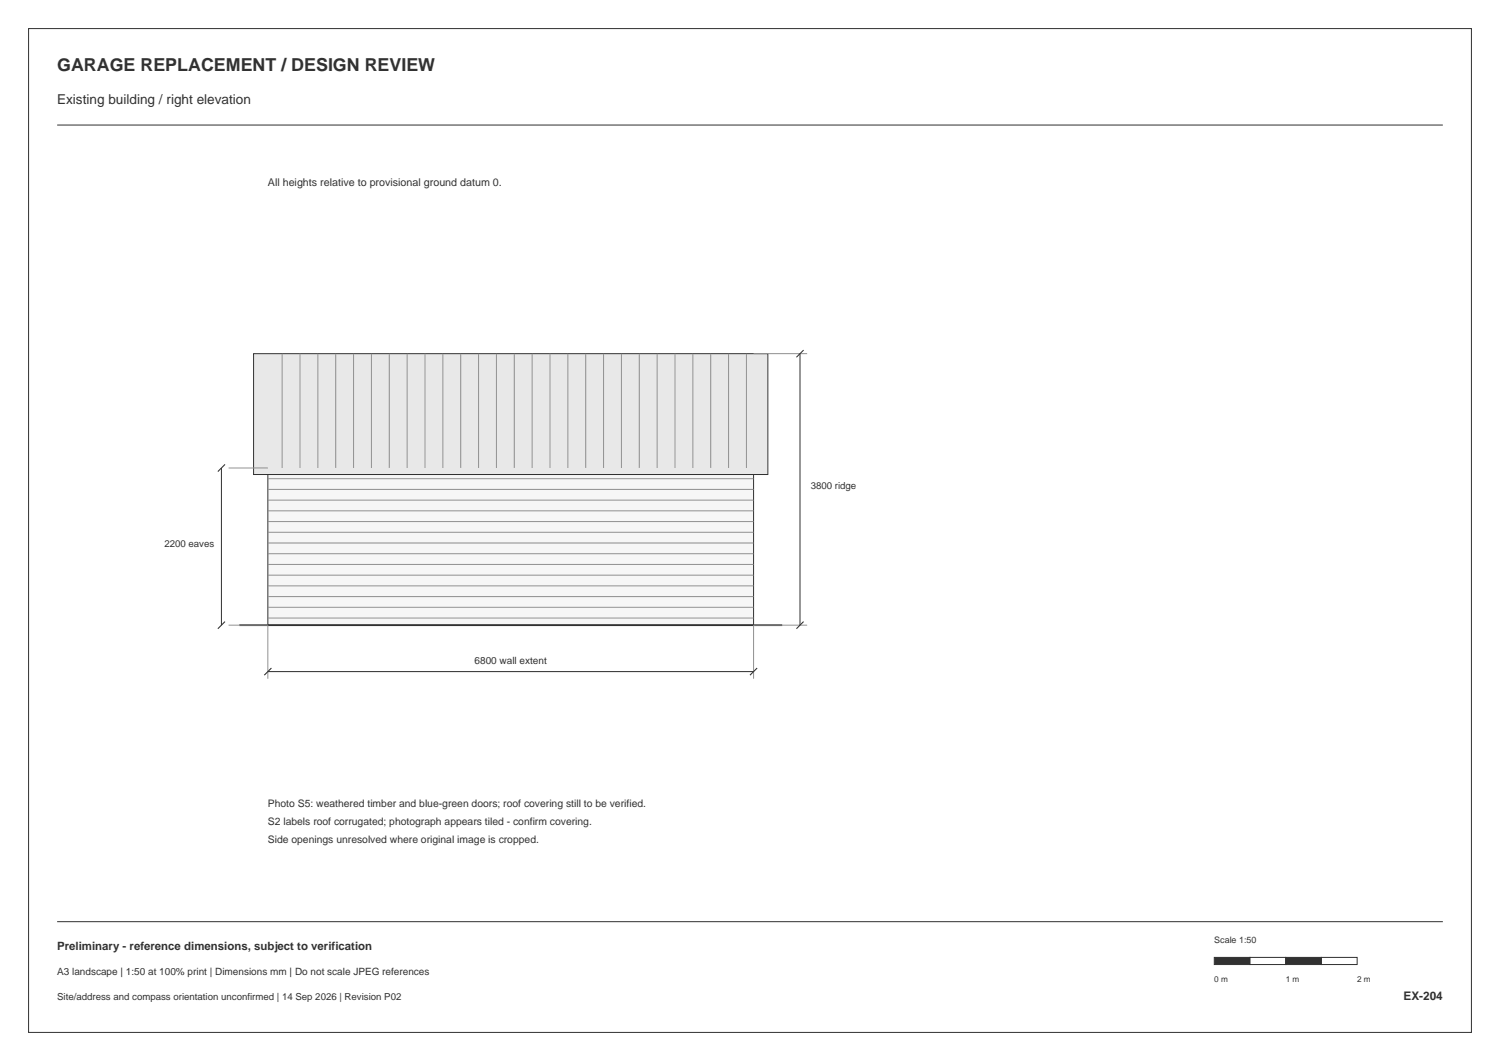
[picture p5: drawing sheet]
<svg xmlns="http://www.w3.org/2000/svg" width="420mm" height="297mm" viewBox="0 0 420 297" stroke-linecap="round" stroke-linejoin="round" font-family="sans-serif">
<defs><g id="words">
<text font-size="5" fill="#26353c" x="16" y="20">GARAGE REPLACEMENT / DESIGN REVIEW</text>
<text font-size="3.8" fill="#26353c" x="16" y="29">Existing building / right elevation</text>
<text font-size="3.3" fill="#26353c" x="393" y="280">EX-204</text>
<text font-size="3.2" fill="#26353c" x="16" y="266">Preliminary - reference dimensions, subject to verification</text>
<text font-size="3" fill="#26353c" x="75" y="52">All heights relative to provisional ground datum 0.</text>
<g font-size="2.9" fill="#26353c">
<text x="75" y="226">Photo S5: weathered timber and blue-green doors; roof covering still to be verified.</text>
<text x="75" y="231">S2 labels roof corrugated; photograph appears tiled - confirm covering.</text>
<text x="75" y="236">Side openings unresolved where original image is cropped.</text>
</g>
<g font-size="2.8" fill="#26353c">
<text x="132.9" y="186">6800 wall extent</text>
<text x="16" y="273">A3 landscape | 1:50 at 100% print | Dimensions mm | Do not scale JPEG references</text>
</g>
<g font-size="2.7" fill="#26353c">
<text x="227" y="137">3800 ridge</text>
<text x="46" y="153">2200 eaves</text>
<text x="16" y="280">Site/address and compass orientation unconfirmed | 14 Sep 2026 | Revision P02</text>
</g>
<text font-size="2.5" fill="#26353c" x="340" y="264">Scale 1:50</text>
<g font-size="2.3" fill="#26353c">
<text x="340" y="275">0 m</text>
<text x="360" y="275">1 m</text>
<text x="380" y="275">2 m</text>
</g>
</g></defs>
<path d="M8 8h404v281h-404zM16 35h388M16 258h388" fill="none" stroke="#26353c" stroke-width=".28"/>
<path d="M340 268h10v2h-10z" fill-rule="evenodd" fill="#26353c" stroke="#26353c" stroke-width=".28"/>
<path d="M350 268h10v2h-10z" fill-rule="evenodd" fill="#fff" stroke="#26353c" stroke-width=".28"/>
<path d="M360 268h10v2h-10z" fill-rule="evenodd" fill="#26353c" stroke="#26353c" stroke-width=".28"/>
<path d="M370 268h10v2h-10z" fill-rule="evenodd" fill="#fff" stroke="#26353c" stroke-width=".28"/>
<path d="M75 131h136v44h-136z" fill-rule="evenodd" fill="#f5f6f5" stroke="#26353c" stroke-width=".28"/>
<g fill="none" stroke="#879399" stroke-width=".28">
<path d="M75 134h136M75 137h136M75 140h136M75 143h136M75 146h136M75 149h136M75 152h136M75 155h136M75 158h136M75 161h136M75 164h136M75 167h136"/>
<path d="M75 170h136M75 173h136"/>
</g>
<path d="M71 99h144v33.8h-144z" fill-rule="evenodd" fill="#e6e9e9" stroke="#26353c" stroke-width=".28"/>
<g fill="none" stroke="#879399" stroke-width=".28">
<path d="M79 99v32M84 99v32M89 99v32M94 99v32M99 99v32M104 99v32M109 99v32M114 99v32M119 99v32M124 99v32M129 99v32M134 99v32"/>
<path d="M139 99v32M144 99v32M149 99v32M154 99v32M159 99v32M164 99v32M169 99v32M174 99v32M179 99v32M184 99v32M189 99v32M194 99v32"/>
<path d="M199 99v32M204 99v32M209 99v32M211 99h15M64 131h11M64 175h11v15M226 175h-15v15"/>
</g>
<path d="M67 175h152" fill="none" stroke="#26353c" stroke-width=".5"/>
<path d="M225 98l-2 2M63 130l-2 2M63 174l-2 2M225 174l-2 2M76 187l-2 2M212 187l-2 2" fill="none" stroke="#26353c" stroke-width=".3"/>
<path d="M224 99v76M62 131v44M75 188h136" fill="none" stroke="#26353c" stroke-width=".28"/>
<use href="#words"/>
</svg>
